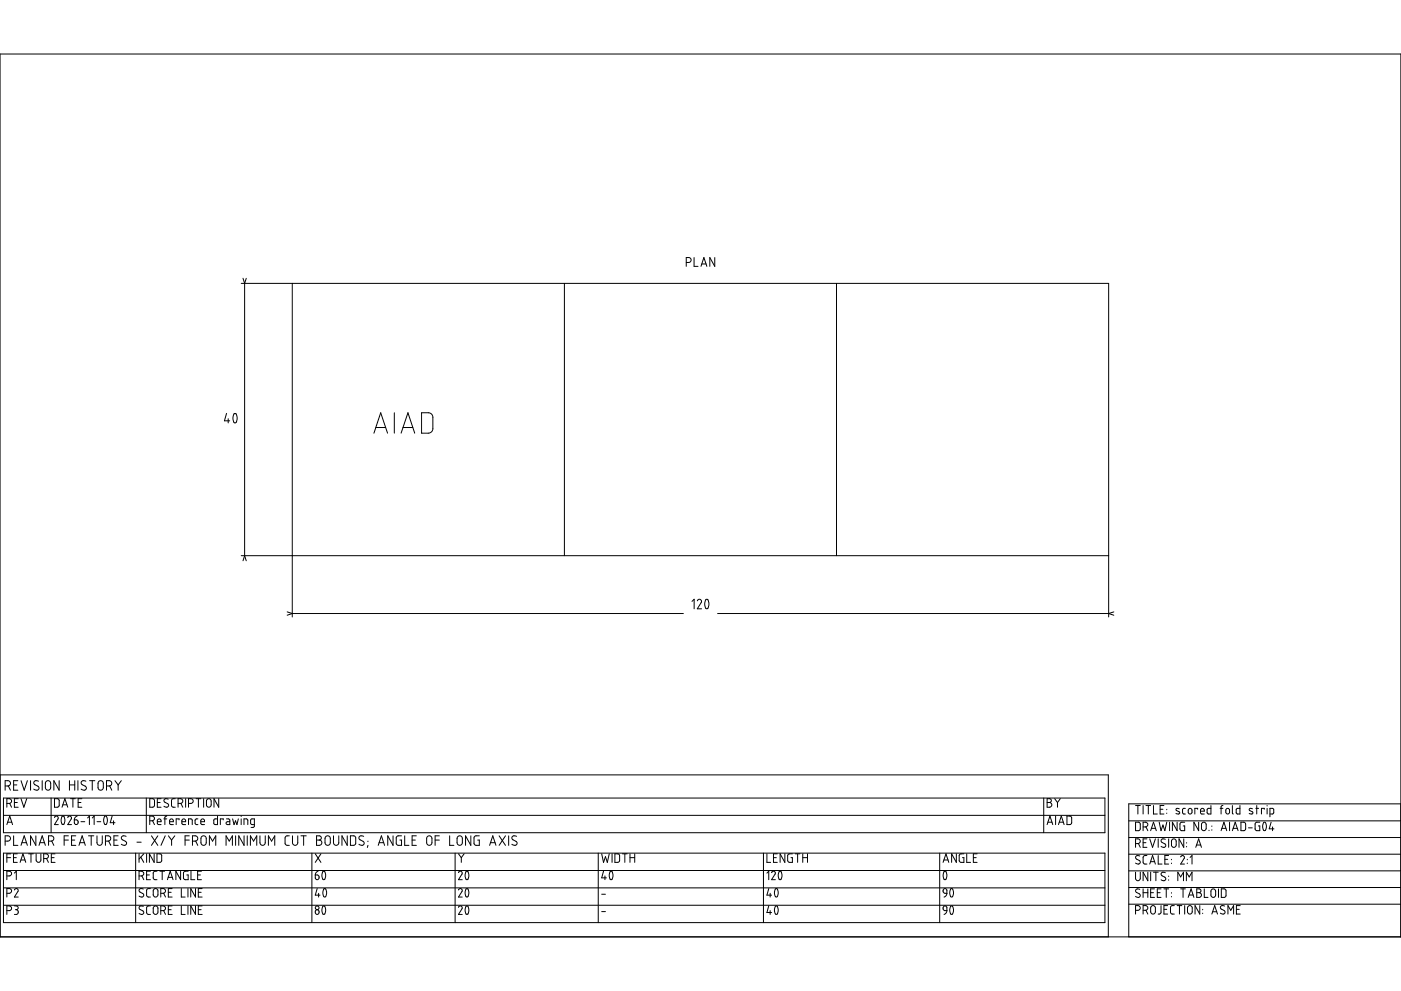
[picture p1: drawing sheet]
<svg xmlns="http://www.w3.org/2000/svg" width="420mm" height="297mm" viewBox="0 0 420 297" stroke-linecap="round" stroke-linejoin="round" font-family="sans-serif">
<g fill="none" stroke="#000" stroke-width=".3">
<path d="M0 16.2h420.1v264.6h-420.1zM205.8 78.7h.7a.74 .74 0 0 0 .8-.8 .74 .74 0 0 0-.8-.7h-.7v2.6M208.2 77.2v2.6h1.1M210.2 79.8l.9-2.6 .9 2.6M210.5 79.1h1.3M214.4 77.2v2.6l-1.5-2.6v2.6M72.3 84.9h260.2v100M72.9 83.4l.5 1.5M73.4 84.9v81.7M73.9 83.4l-.5 1.5M87.7 84.9v100M169.3 84.9v81.7"/>
<path d="M250.9 84.9v81.7M67.9 123.9l-.6 2.2h1.6M68.4 125.5v1.3M70.2 124.1l.1-.1a1.35 1.35 0 0 1 .7 2l-.3 .7a1.35 1.35 0 0 1-.8-2zM112.1 129.8l2.1-6.1 2 6.1M112.7 128.1h3M118.3 123.7v6.1M120.3 129.8l2-6.1 2.1 6.1M120.9 128.1h2.9M126.4 123.7h2.1a1.36 1.36 0 0 1 1.3 1.4v3.4a1.36 1.36 0 0 1-1.3 1.3h-2.1zM72.3 166.6h260.2M73.4 166.6l-.5 1.5"/>
<path d="M73.4 166.6l.5 1.5M211.7 179.8l.1-.1a1.35 1.35 0 0 1 .7 2l-.3 .7a1.35 1.35 0 0 1-.8-2zM86.1 183.4l1.6 .5M87.7 183.9h117.2M87.7 183.9l-1.6 .5M207.5 180.3l.7-.7v2.9M209.1 180.1a.64 .64 0 0 1 .9-.4 .64 .64 0 0 1 .3 .9l-1.2 1.9h1.3M215.2 183.9h117.3M332.5 183.9l1.5 .5M334 183.4l-1.5 .5M0 232.3h332.4v48.5M1 239.2h330.4v10.4h-330.4z"/>
<path d="M1.5 235.6h.8a.79 .79 0 0 0 .8-.8 .79 .79 0 0 0-.8-.8h-.8v2.9M2.5 235.6l.6 1.3M4.1 235.3h.9M5.4 234h-1.3v2.9h1.3M5.5 239.4h-1.2v2.6h1.2M6.3 234l1 2.9 .9-2.9M6.3 239.4l.9 2.6 .8-2.6M9.2 234v2.9M10.5 235.2l.9 .4a.73 .73 0 0 1 0 1.2 .73 .73 0 0 1-1.1-.1l-.2-.2M11.5 234.2a.78 .78 0 0 0-1-.2 .78 .78 0 0 0-.2 1.1l.2 .1M12.7 234v2.9M13.6 234.8v1.3a.79 .79 0 0 0 .8 .8 .79 .79 0 0 0 .8-.8v-1.3"/>
<path d="M13.6 234.8a.79 .79 0 0 1 .8-.8 .79 .79 0 0 1 .8 .8M15.3 239.2v10.4M16.3 239.4h.9l.5 .3 .1 1.7-.3 .5-1.2 .1zM17.7 234v2.9l-1.5-2.9v2.9M20.8 235.3h1.6M20.8 234v2.9M21.2 239.4h1.4M21.9 239.4v2.6M22.4 234v2.9M23.4 234v2.9M24.6 239.4h-1.2v2.6h1.2M25.8 234.2a.78 .78 0 0 0-1.1-.2 .78 .78 0 0 0-.2 1.1l1.1 .5a.73 .73 0 0 1 0 1.2 .73 .73 0 0 1-1.1-.1l-.2-.2"/>
<path d="M26.9 234h1.5M27.7 234v2.9M29.4 234.8v1.3a.79 .79 0 0 0 .8 .8 .79 .79 0 0 0 .8-.8v-1.3M29.4 234.8a.79 .79 0 0 1 .8-.8 .79 .79 0 0 1 .8 .8M31.9 235.6h.8M32.7 234h-.8v2.9M32.7 234a.79 .79 0 0 1 .8 .8 .79 .79 0 0 1-.8 .8M32.9 235.6l.6 1.3M34.5 234l.9 1.3M35.4 235.3v1.6M36.4 234l-1 1.3M43.9 239.2v10.4"/>
<path d="M44.9 239.4h.9l.4 .3 .1 1.7-.3 .5-1.1 .1zM48.3 239.4h-1.1v2.6h1.1M50.4 239.5a.67 .67 0 0 0-1 0 .67 .67 0 0 0 .1 1l.8 .4M52.6 239.4l-.9 .1-.3 .5 .1 1.7 1.1 .3M55.7 239.4v2.6M58.8 239.4h1.4M59.5 239.4v2.6M61.1 239.4v2.6M62.1 239.6l.5-.2 .5 .2 .2 1.6a.71 .71 0 0 1-.7 .8 .71 .71 0 0 1-.7-.8zM65.6 239.4v2.6l-1.4-2.6v2.6M313 239.2v10.4M314 239.4h.7a.57 .57 0 0 1 .6 .6 .57 .57 0 0 1-.6 .5 .71 .71 0 0 1 .7 .7 .71 .71 0 0 1-.7 .8h-.7z"/>
<path d="M316.3 239.4l.8 1.1M318 239.4l-.9 1.1M1 244.4h330.4M1 255.7h330.4v20.8h-330.4zM2.1 240.8h.7a.71 .71 0 0 0 .7-.7 .71 .71 0 0 0-.7-.7h-.7v2.6M2.1 247.2l.8-2.6 .9 2.6M2.1 257.1h1.1M2.3 246.4h1.2M2.3 250.5a.79 .79 0 0 1 .8 .8 .79 .79 0 0 1-.8 .8h-.8M2.3 250.5h-.8v2.9M2.9 240.8l.6 1.2M3.2 255.9h-1.1v2.6"/>
<path d="M4 257.1h.9M4.1 250.5v2.9h1.3M4.3 240.5h.9M5.2 255.9h-1.2v2.6h1.2M6 258.5l.9-2.6 .8 2.6M6.3 257.8h1.2M6.3 253.4l1-2.9 .9 2.9M6.6 252.6h1.4M8.6 255.9h1.4M9.3 255.9v2.6M10.8 250.5v2.9l-1.6-2.9v2.9M10.8 255.9v1.9a.71 .71 0 0 0 .8 .7 .71 .71 0 0 0 .7-.7"/>
<path d="M11.7 253.4l1-2.9 .9 2.9M12 252.6h1.4M12.3 255.9v1.9M13.8 255.9a.71 .71 0 0 1 .7 .7 .71 .71 0 0 1-.7 .7h-.7M13.8 255.9h-.7v2.6M13.9 257.3l.6 1.2M15.4 250.5a.79 .79 0 0 1 .8 .8 .79 .79 0 0 1-.8 .8h-.8M15.4 250.5h-.8v2.9M15.4 257.1h.8M15.5 252.1l.7 1.3M16.3 245a.58 .58 0 0 1 .8-.4 .58 .58 0 0 1 .3 .9l-1.1 1.7h1.2M16.5 255.9h-1.1v2.6h1.1"/>
<path d="M18.6 242l.9-2.6 .8 2.6M18.6 244.7l.1-.1a1.21 1.21 0 0 1 .7 1.9l-.3 .6a1.21 1.21 0 0 1-.7-1.8zM18.8 241.2h1.3M19.2 251.8h1.3M20.3 245a.57 .57 0 0 1 .8-.4 .57 .57 0 0 1 .3 .9l-1.1 1.7h1.1M20.5 250.5h-1.3v2.9M21.5 251.8h.9M22.3 245.7l.8 .1 .3 .5M22.3 245.7v.9a.57 .57 0 0 0 .6 .6 .57 .57 0 0 0 .5-.6M22.7 250.5h-1.2v2.9h1.2M23.1 244.6a1.18 1.18 0 0 0-.8 1.1M23.4 240.5h.9"/>
<path d="M23.4 246.3v.3M23.7 253.4l.9-2.9 1 2.9M24 252.6h1.3M24.3 246.3h1.1M26.3 245.2l.5-.6v2.6M26.5 250.5h1.6M27.3 250.5v2.9M27.7 245.2l.5-.6v2.6M29.1 250.5v2.1a.79 .79 0 0 0 .8 .8 .79 .79 0 0 0 .8-.8v-2.1M29.1 246.3h1.1M31.4 244.7l.1-.1a1.21 1.21 0 0 1 .6 1.9l-.3 .6a1.21 1.21 0 0 1-.6-1.8zM32.4 250.5h-.8v2.9"/>
<path d="M32.4 250.5a.79 .79 0 0 1 .8 .8 .79 .79 0 0 1-.8 .8h-.8M32.6 252.1l.6 1.3M33.6 244.6l-.5 2h1.4M34.1 246v1.2M34.2 251.8h.9M35.4 250.5h-1.2v2.9h1.2M37.6 252.2a.73 .73 0 0 1 .1 1.1 .73 .73 0 0 1-1.1-.1l-.2-.1M37.8 250.7a.78 .78 0 0 0-1-.1 .78 .78 0 0 0-.3 1l1.1 .6M40.7 255.7v20.8M41.1 252.4h1.2M41.7 255.9v2.6M42.2 256.9l.9 1.6"/>
<path d="M43.1 255.9l-1.4 1.6M44 255.9v2.6M44.9 246h.7a.71 .71 0 0 0 .7-.7 .71 .71 0 0 0-.7-.7h-.7v2.6M45.4 250.5l1.9 2.9M45.7 246l.6 1.2M46.2 255.9v2.6l-1.4-2.6v2.6M47.2 246.3h1.1a.59 .59 0 0 0-.4-.8 .59 .59 0 0 0-.7 .5v.9l.4 .3M47.2 240.5h.8M47.3 250.5l-1.9 2.9M47.6 247.2h.7M47.9 255.9h-.8v2.6h.8l.5-.3 .1-1.7-.6-.6M49.1 245.4h.9"/>
<path d="M49.6 250.5l-1.3 2.9M50 244.6l-.3 .1-.3 .3v2.2M50.3 240.9a.64 .64 0 0 1 .1 .9 .64 .64 0 0 1-1 0l-.2-.1M50.5 250.5l1 1.3M50.9 246.3h1.1a.59 .59 0 0 0-.4-.8 .59 .59 0 0 0-.7 .5v.9l.4 .3M51.3 247.2h.7M51.5 251.8v1.6M52.4 250.5l-.9 1.3M53.4 240.8h.7a.71 .71 0 0 0 .7-.7 .71 .71 0 0 0-.7-.7h-.7v2.6M53.7 245.7v-.3h-.9v1.8M54.3 240.8l.5 1.2M54.5 246.7l.5 .5"/>
<path d="M54.5 246a.57 .57 0 0 1 .6-.5 .57 .57 0 0 1 .6 .5M54.5 246v.7M55 247.2h.7M55.5 251.8h1.3M55.7 246v.3h-1.2M56.5 240.8h.7a.71 .71 0 0 0 .7-.7 .71 .71 0 0 0-.7-.7h-.7v2.6M56.5 247.2v-1.8l1.1 .3 .1 1.5M56.8 250.5h-1.3v2.9M58.5 250.5a.79 .79 0 0 1 .8 .8 .79 .79 0 0 1-.8 .8h-.8M58.5 250.5h-.8v2.9M58.7 252.1l.6 1.3M58.9 247.2h.5"/>
<path d="M59.4 245.4l-.7 .1-.2 .4 .1 1 .3 .3M60.2 246.3h1.1a.59 .59 0 0 0-.4-.8 .59 .59 0 0 0-.7 .5l.1 .9 .3 .3M60.5 250.8a.79 .79 0 0 1 .9-.2 .79 .79 0 0 1 .4 .7l.1 1.3a.79 .79 0 0 1-.8 .8 .79 .79 0 0 1-.8-.8v-1.3zM60.6 247.2h.7M62.8 253.4v-2.9l1 1.6 .9-1.6v2.9M65.2 245.4l-1 .3-.1 1 .4 .5M65.2 244.6v2.6h-.7M67 245.7v-.3h-.9v1.8M67.8 253.4v-2.9l.9 1.6 1-1.6v2.9M67.9 245.4l.8 .1 .2 .4v1.3h-.7M68.9 246.3l-1.1 .2v.4l.4 .3M69.8 245.4l.4 1.8 .4-1.2 .5 1.2 .4-1.8"/>
<path d="M70.7 250.5v2.9M72.3 244.6v.2M72.3 245.4v1.8M73.2 250.5v2.9l-1.6-2.9v2.9M73.9 245.5l.4 .4v1.3M73.9 245.4h-.7v1.8M74.1 250.5v2.9M75.1 253.4v-2.9l1 1.6 .9-1.6v2.9M75.2 245.9l.2-.4 .9-.1v2.2M75.2 246.7l.4 .5M75.2 245.9v.8M75.6 247.2h.7"/>
<path d="M76.3 247.6l-.2 .3-.8 .1M78 250.5v2.1a.79 .79 0 0 0 .8 .8 .79 .79 0 0 0 .7-.8v-2.1M80.5 253.4v-2.9l.9 1.6 1-1.6v2.9M86.1 250.5h.7M86.1 253.4h.7M86.1 250.5l-.4 .2-.2 .5v1.8l.6 .4M87.7 250.5v2.1a.79 .79 0 0 0 .8 .8 .79 .79 0 0 0 .8-.8v-2.1M90.3 250.5h1.5M91.1 250.5v2.9M93.5 255.7v20.8M94.6 255.9l1.6 2.6M94.9 251.8h.8"/>
<path d="M95.7 250.5a.63 .63 0 0 1 .7 .7 .63 .63 0 0 1-.7 .6M95.7 251.8a.79 .79 0 0 1 .8 .8 .79 .79 0 0 1-.8 .8M95.7 250.5h-.8v2.9h.8M96.2 255.9l-1.6 2.6M97.7 250.8a.79 .79 0 0 1 .9-.2 .79 .79 0 0 1 .5 .7v1.3a.79 .79 0 0 1-.8 .8 .79 .79 0 0 1-.8-.8v-1.3zM100 250.5v2.1a.79 .79 0 0 0 .8 .8 .79 .79 0 0 0 .8-.8v-2.1M104.1 250.5v2.9l-1.5-2.9v2.9M106 250.5h-.9v2.9h.9M106 250.5l.5 .2 .2 .5-.1 1.8-.6 .4M108.9 252.2a.73 .73 0 0 1 .1 1.1 .73 .73 0 0 1-1.2-.1l-.2-.1M109.1 250.7a.78 .78 0 0 0-1.1-.1 .78 .78 0 0 0-.2 1l1.1 .6M110.3 253.4l-.1 .6"/>
<path d="M110.3 252.1v.2M113.4 253.4l1-2.9 .9 2.9M113.7 252.6h1.4M117.9 250.5v2.9l-1.6-2.9v2.9M119.5 250.5l-.5 .2-.2 .5 .1 1.8 .6 .4M119.5 250.5h.9M119.9 251.8h.5v1.6h-.9M121.4 250.5v2.9h1.2M123.6 251.8h.9M124.9 250.5h-1.3v2.9h1.3M128.2 250.8a.8 .8 0 0 1 .8-.2 .8 .8 0 0 1 .5 .7v1.3a.79 .79 0 0 1-.8 .8 .79 .79 0 0 1-.8-.8v-1.3zM130.5 251.8h1.3"/>
<path d="M131.8 250.5h-1.3v2.9M134.9 250.5v2.9h1.2M136.5 255.7v20.8M137.3 250.8a.8 .8 0 0 1 .9-.2 .8 .8 0 0 1 .5 .7v1.3a.79 .79 0 0 1-.8 .8 .79 .79 0 0 1-.8-.8v-1.3zM137.5 255.9l.8 1.2M138.3 257.1v1.4M139.2 255.9l-.9 1.2M141.2 250.5v2.9l-1.6-2.9v2.9M142.8 250.5l-.5 .2-.1 .5v1.8l.6 .4M142.8 250.5h.9M143.3 251.8h.4v1.6h-.9M146.8 253.4l1-2.9 .9 2.9"/>
<path d="M147.1 252.6h1.4M149.7 250.5l1.9 2.9M151.6 250.5l-1.9 2.9M152.5 250.5v2.9M154.7 252.2a.73 .73 0 0 1 .1 1.1 .73 .73 0 0 1-1.1-.1l-.2-.1M154.9 250.7a.78 .78 0 0 0-1-.1 .78 .78 0 0 0-.2 1l1 .6M179.4 255.7v20.8M180.4 255.9l.6 2.6 .6-1.7 .5 1.7 .6-2.6M183.6 255.9v2.6M185.3 255.9h-.9v2.6h.9l.4-.3 .1-1.7-.5-.6M186.7 255.9h1.4M187.4 255.9v2.6"/>
<path d="M188.9 257.1h1.5M188.9 255.9v2.6M190.4 255.9v2.6M229 255.7v20.8M230 255.9v2.6h1.1M232 257.1h.8M233.1 255.9h-1.1v2.6h1.1M235.4 255.9v2.6l-1.4-2.6v2.6M236.8 255.9l-.6 .6v1.4l.3 .5 1.1 .1v-1.4h-.4M236.8 255.9h.8M238.5 255.9h1.4M239.2 255.9v2.6"/>
<path d="M240.7 257.1h1.5M240.7 255.9v2.6M242.2 255.9v2.6M281.8 255.7v20.8M282.8 258.5l.9-2.6 .8 2.6M283.1 257.8h1.2M286.8 255.9v2.6l-1.4-2.6v2.6M288.2 255.9l-.5 .6v1.4l.2 .5 1.2 .1v-1.4h-.5M288.2 255.9h.9M289.9 255.9v2.6h1.2M291.9 257.1h.9M293 255.9h-1.1v2.6h1.1"/>
<path d="M314 240.5h.7M314 247.2l.9-2.6 .8 2.6M314.3 246.4h1.2M316.6 244.6v2.6M317.1 240.5v1.5M317.4 247.2l.9-2.6 .8 2.6M317.7 246.4h1.2M320.8 247.2l.6-.6-.1-1.7-.5-.3h-.8v2.6h.8M338.5 246h81.6M338.5 251h81.6M338.5 256h81.6M340.6 252.9h.7a.71 .71 0 0 0 .7-.8 .71 .71 0 0 0-.7-.7h-.7v2.6"/>
<path d="M340.6 241.4h1.4M341.2 241.4v2.6M341.4 246.4h-.8v2.6h.8M341.4 252.8l.6 1.2M341.4 246.4l.5 .3 .1 1.7M341.8 256.6a.67 .67 0 0 0-1-.1 .67 .67 0 0 0 .1 1l.8 .4a.64 .64 0 0 1 .1 1 .64 .64 0 0 1-1 0l-.3-.2M342 248.4l-.6 .6M342.8 247.9h.7a.71 .71 0 0 0 .7-.8 .71 .71 0 0 0-.7-.7h-.7v2.6M342.8 241.4v2.6M342.8 252.6h.9M343.7 241.4h1.4M343.7 247.8l.5 1.2"/>
<path d="M344 256.4l-.9 .1-.3 .5 .1 1.7 1.1 .3M344 251.4h-1.2v2.6h1.2M344.4 241.4v2.6M344.8 251.4l.9 2.6 .8-2.6M344.8 259l.9-2.6 .8 2.6M345 258.3h1.3M345.1 249l.8-2.6 .9 2.6M345.3 248.3h1.2M345.9 241.4v2.6h1.2M347.3 251.4v2.6M347.3 256.4v2.6h1.2M347.6 246.4l.6 2.6 .6-1.7 .5 1.7 .6-2.6"/>
<path d="M347.9 242.6h.9M349.1 241.4h-1.2v2.6h1.2M349.3 257.6h.9M349.5 251.6a.68 .68 0 0 0-1-.1 .68 .68 0 0 0 0 1l.8 .4a.64 .64 0 0 1 .1 1 .64 .64 0 0 1-.9 0l-.3-.2M349.9 242.6v.1M349.9 243.7v.1M350.5 251.4v2.6M350.5 256.4h-1.2v2.6h1.2M350.8 246.4v2.6M351.3 257.6v.1M351.3 258.7v.1M351.5 251.6l.5-.2 .5 .2 .2 .5v1.2a.71 .71 0 0 1-.7 .7 .71 .71 0 0 1-.7-.7z"/>
<path d="M352.9 243l.8 .4a.61 .61 0 0 1-.4 .6 .61 .61 0 0 1-.6-.2M353 246.4v2.6l-1.4-2.6v2.6M353.7 242.4a.48 .48 0 0 0-.7-.1 .48 .48 0 0 0-.1 .7M354.1 256.9a.58 .58 0 0 1 .7-.4 .58 .58 0 0 1 .3 .8l-1 1.7h1.1M354.9 247.6h.4v1.4l-1.2-.1-.2-.5M355 251.4v2.6l-1.4-2.6v2.6M355.3 246.4h-.9l-.5 .3v1.7M355.5 242.3l-.8 .2-.1 1.1 .3 .3 .6 .1M355.9 252.6v.1M355.9 253.7v.2M356.1 257.6v.1M356.1 258.7v.1"/>
<path d="M356.6 242.4a.57 .57 0 0 1 .9 .5v.5a.57 .57 0 0 1-.6 .6 .57 .57 0 0 1-.6-.6zM356.9 257l.6-.6v2.6M358.6 254l.9-2.6 .8 2.6M358.9 253.3h1.2M359.2 242.6v-.3h-.9v1.7M359.5 246.4v2.6l-1.4-2.6v2.6M360 243.1h1.2a.6 .6 0 0 0-.4-.8 .6 .6 0 0 0-.8 .6l.2 1 1 .1M360.5 246.6l.5-.2 .5 .2 .2 1.7a.71 .71 0 0 1-.7 .7 .71 .71 0 0 1-.7-.7zM362 242.7v.9M362.6 248.9v.1M363.2 241.4v2.6l-1-.1-.2-.3M363.2 242.3h-1l-.2 .4"/>
<path d="M363.4 247.6v.1M363.4 248.7v.2M365.9 242.3h.9M366.2 249l.9-2.6 .8 2.6M366.4 248.3h1.3M366.8 241.4l-.4 .1-.2 .4v2.1M367.7 242.6a.57 .57 0 0 1 .6-.3 .57 .57 0 0 1 .4 .6v.5a.57 .57 0 0 1-.5 .6 .57 .57 0 0 1-.6-.6zM368.7 246.4v2.6M369.6 241.4v2.3l.3 .3M369.6 249l.8-2.6 .9 2.6M369.8 248.3h1.3M371.9 241.4v2.6l-1-.1-.2-.3 .1-1.1 1.1-.2"/>
<path d="M373.6 248.4l-.3 .5-1.1 .1v-2.6h.8l.5 .3 .1 1.7M374.4 248.1h1.1M375.6 242.4a.48 .48 0 0 0-.6-.1 .48 .48 0 0 0-.2 .7l.9 .4a.61 .61 0 0 1-.4 .6 .61 .61 0 0 1-.7-.2M376.6 242.3h.9M376.9 241.4v2.6M377.4 247.6h.4v1.4l-1.1-.1-.3-.5M377.8 246.4h-.8l-.5 .3-.1 1.7M378.9 246.6l.2-.1a1.21 1.21 0 0 1 .6 1.8l-.3 .7a1.21 1.21 0 0 1-.7-1.9zM379.2 242.6v-.3h-.9v1.7M380 241.4v.2M380 242.3v1.7M380.9 244l1-.2 .1-1.1-.2-.4h-.9v2.5"/>
<path d="M381.2 246.4l-.6 2h1.5M381.6 247.9v1.1M420.1 240.9h-81.6v39.9M1 260.9h330.4M1 266.1h330.4M1 271.3h330.4M2.1 262.6l.7-.1a.71 .71 0 0 0 .7-.7 .71 .71 0 0 0-.7-.7h-.7v2.6M2.1 267.8l.7-.1a.71 .71 0 0 0 .7-.7 .71 .71 0 0 0-.7-.7h-.7v2.6M2.1 272.9h.7M2.8 273a.71 .71 0 0 0 .7-.8 .71 .71 0 0 0-.7-.7h-.7v2.6M4.3 266.8a.58 .58 0 0 1 .8-.4 .58 .58 0 0 1 .3 .8l-1.1 1.7h1.2M4.3 271.5h.6a.57 .57 0 0 1 .6 .6 .57 .57 0 0 1-.6 .6"/>
<path d="M4.3 261.7l.6-.6v2.6M4.6 272.7h.3M4.9 272.7a.72 .72 0 0 1 .6 .7 .72 .72 0 0 1-.6 .7h-.6M41.7 262.6l.7-.1a.71 .71 0 0 0 .7-.7 .71 .71 0 0 0-.7-.7h-.7v2.6M42.5 262.5l.6 1.2M43 266.5a.67 .67 0 0 0-1-.1 .67 .67 0 0 0 0 1l.8 .4a.64 .64 0 0 1 .1 1 .64 .64 0 0 1-.9 0l-.3-.2M43 271.7a.67 .67 0 0 0-1-.1 .67 .67 0 0 0 0 1l.8 .4a.64 .64 0 0 1 .1 1 .64 .64 0 0 1-.9 0l-.3-.2M44 262.3h.8M45.1 266.3l-.9 .1-.2 .5v1.7l1.1 .3M45.1 271.5l-.9 .1-.2 .5v1.7l1.1 .3M45.1 261.1h-1.1v2.6h1.1M46 261.7v1.7l.5 .3"/>
<path d="M46.2 266.5l.5-.2 .5 .2 .2 1.7a.71 .71 0 0 1-.7 .7 .71 .71 0 0 1-.7-.7zM46.2 271.7l.5-.2 .5 .2 .2 1.7a.71 .71 0 0 1-.7 .7 .71 .71 0 0 1-.7-.7zM46.5 261.1l-.5 .6M46.5 261.1h.6M46.5 263.7h.6M47.9 261.1h1.5M48.2 267.8h.7M48.2 272.9h.7M48.6 261.1v2.6M48.9 266.3h-.7v2.6M48.9 271.5h-.7v2.6M48.9 266.3a.71 .71 0 0 1 .7 .7 .71 .71 0 0 1-.7 .7"/>
<path d="M48.9 271.5a.71 .71 0 0 1 .7 .7 .71 .71 0 0 1-.7 .8M49.1 267.7l.5 1.2M49.1 272.9l.5 1.2M50.2 263.7l.9-2.6 .8 2.6M50.4 263h1.3M50.5 267.5h.8M50.5 272.7h.8M51.6 266.3h-1.1v2.6h1.1M51.6 271.5h-1.1v2.6h1.1M54.2 261.1v2.6l-1.5-2.6v2.6M54.4 266.3v2.6h1.1M54.4 271.5v2.6h1.1"/>
<path d="M55 261.7v1.4l.3 .5 1.1 .1v-1.4h-.4M56.4 266.3v2.6M56.4 271.5v2.6M56.4 261.1l-1.1 .1-.3 .5M57.3 261.1v2.6h1.1M58.6 266.3v2.6l-1.4-2.6v2.6M58.6 271.5v2.6l-1.4-2.6v2.6M59.3 262.3h.8M59.5 267.5h.8M59.5 272.7h.8M60.4 261.1h-1.1v2.6h1.1M60.6 266.3h-1.1v2.6h1.1"/>
<path d="M60.6 271.5h-1.1v2.6h1.1M94.6 262.3h.5a.65 .65 0 0 1 .7 .5 .65 .65 0 0 1-.5 .7 .65 .65 0 0 1-.7-.4zM94.8 272.7a.64 .64 0 0 1 .9 .8 .64 .64 0 0 1-1.1 .3v-.6zM95.1 266.3l-.5 2h1.4M95.4 261.1a1.18 1.18 0 0 0-.8 1.2M95.5 267.8v1.1M96.8 261.3l.1-.1a1.21 1.21 0 0 1 .7 1.8l-.3 .6a1.21 1.21 0 0 1-.7-1.8zM96.8 271.7l.1-.1a1.21 1.21 0 0 1 .7 1.8l-.3 .6a1.21 1.21 0 0 1-.7-1.8zM97.1 266.5l.1-.1a1.21 1.21 0 0 1 .7 1.8l-.4 .6a1.21 1.21 0 0 1-.6-1.8zM137.5 261.6a.57 .57 0 0 1 .8-.4 .57 .57 0 0 1 .3 .8l-1.1 1.7h1.1M137.5 266.8a.57 .57 0 0 1 .8-.4 .57 .57 0 0 1 .3 .8l-1.1 1.7h1.1M137.6 271.8l-.1 .2"/>
<path d="M137.6 271.8a.57 .57 0 0 1 .7-.2 .57 .57 0 0 1 .3 .8l-1.1 1.7h1.1M139.8 261.3l.1-.1a1.21 1.21 0 0 1 .6 1.8l-.3 .6a1.21 1.21 0 0 1-.6-1.8zM139.8 266.5l.1-.1a1.21 1.21 0 0 1 .6 1.8l-.3 .6a1.21 1.21 0 0 1-.6-1.8zM139.8 271.7l.1-.1a1.21 1.21 0 0 1 .6 1.8l-.3 .6a1.21 1.21 0 0 1-.6-1.8zM180.4 268h1.2M180.4 273.2h1.2M181 261.1l-.6 2h1.5M181.4 262.6v1.1M183 261.3l.1-.1a1.21 1.21 0 0 1 .7 1.8l-.4 .6a1.21 1.21 0 0 1-.6-1.8zM230 261.7l.5-.6v2.6M230.5 266.3l-.5 2h1.4M230.5 271.5l-.5 2h1.4"/>
<path d="M231 267.8v1.1M231 272.9v1.2M231.4 261.6a.58 .58 0 0 1 .8-.4 .58 .58 0 0 1 .3 .8M232.5 262l-1.1 1.7h1.1M232.5 266.5l.2-.1a1.21 1.21 0 0 1 .6 1.8l-.3 .6a1.21 1.21 0 0 1-.7-1.8zM232.5 271.7l.2-.1a1.21 1.21 0 0 1 .6 1.8l-.3 .6a1.21 1.21 0 0 1-.7-1.8zM233.7 261.3l.1-.1a1.21 1.21 0 0 1 .6 1.8l-.3 .6a1.21 1.21 0 0 1-.6-1.8zM282.9 266.6a.57 .57 0 0 1 .7-.2 .57 .57 0 0 1 .4 .5v.9l-.6-.1a.71 .71 0 0 1-.5-1.1zM283.1 261.3l.1-.1a1.21 1.21 0 0 1 .7 1.8l-.3 .6a1.21 1.21 0 0 1-.7-1.8zM283.4 272.9h.6v-.8a.65 .65 0 0 0-.8-.4 .65 .65 0 0 0-.5 .7 .65 .65 0 0 0 .7 .6M284 267.7a1.18 1.18 0 0 1-.9 1.2M284 273a1.18 1.18 0 0 1-.9 1.1"/>
<path d="M285.1 266.5l.1-.1a1.21 1.21 0 0 1 .7 1.8l-.3 .6a1.21 1.21 0 0 1-.7-1.8zM285.1 271.7l.1-.1a1.21 1.21 0 0 1 .7 1.8l-.3 .6a1.21 1.21 0 0 1-.7-1.8zM338.5 261h81.6M338.5 266h81.6M338.5 271h81.6M340.5 263.3a.71 .71 0 0 0 .8 .7 .71 .71 0 0 0 .7-.7M340.6 272.9h.7a.71 .71 0 0 0 .7-.8 .71 .71 0 0 0-.7-.7h-.7v2.6M340.6 261.4v1.9M341.8 266.6a.67 .67 0 0 0-1-.1 .67 .67 0 0 0 .1 1l.8 .4a.64 .64 0 0 1 .1 1 .64 .64 0 0 1-1 0l-.3-.2M342 261.4v1.9M342.8 272.9h.7a.71 .71 0 0 0 .7-.8 .71 .71 0 0 0-.7-.7h-.7v2.6M342.8 266.4v2.6"/>
<path d="M342.8 267.6h1.4M343.7 272.8l.5 1.2M344.2 261.4v2.6l-1.4-2.6v2.6M344.2 266.4v2.6M345.1 261.4v2.6M345.1 267.6h.8M345.3 271.6l.5-.2 .5 .2 .2 1.7a.71 .71 0 0 1-.7 .7 .71 .71 0 0 1-.7-.7zM345.9 261.4h1.4M346.2 266.4h-1.1v2.6h1.1M346.6 261.4v2.6M347.1 267.6h.8M348.2 271.4v2a.64 .64 0 0 1-.9 .6"/>
<path d="M348.2 266.4h-1.1v2.6h1.1M349.1 266.4h1.4M349.1 272.6h.8M349.5 261.6a.67 .67 0 0 0-1-.1 .67 .67 0 0 0 0 1l.8 .4a.64 .64 0 0 1 .1 1 .64 .64 0 0 1-.9 0l-.3-.2M349.8 266.4v2.6M350.2 271.4h-1.1v2.6h1.1M350.5 262.6v.1M350.5 263.7v.1M351.3 267.6v.1M351.3 268.7v.1M352.2 271.4l-.9 .1-.3 .5 .1 1.7 1.1 .3M353 271.4h1.4"/>
<path d="M353.2 264v-2.6l.9 1.4 .8-1.4v2.6M353.7 271.4v2.6M354.1 266.4h1.4M354.8 266.4v2.6M355.3 271.4v2.6M355.8 264v-2.6l.8 1.4 .9-1.4v2.6M356.3 269l.9-2.6 .9 2.6M356.3 271.6l.5-.2 .5 .2 .3 1.7a.71 .71 0 0 1-.8 .7 .71 .71 0 0 1-.7-.7zM356.6 268.3h1.2M358.9 266.4h.7a.57 .57 0 0 1 .6 .6 .57 .57 0 0 1-.6 .6 .71 .71 0 0 1 .7 .7 .71 .71 0 0 1-.7 .7h-.7zM358.9 267.6h.7M359.8 271.4v2.6l-1.4-2.6v2.6"/>
<path d="M360.7 272.6v.1M360.7 273.7v.1M361.2 266.4v2.6h1.1M363.4 266.6l.5-.2 .5 .2 .2 .5v1.2a.71 .71 0 0 1-.7 .7 .71 .71 0 0 1-.8-.7zM363.4 274l.9-2.6 .8 2.6M363.7 273.3h1.2M365.4 266.4v2.6M366.3 266.4h.8l.5 .3 .1 1.7-.3 .5-1.1 .1zM367.3 271.6a.67 .67 0 0 0-1-.1 .67 .67 0 0 0 0 1l.8 .4a.64 .64 0 0 1 .1 1 .64 .64 0 0 1-1 0l-.2-.2M368.3 274v-2.6l.8 1.5 .9-1.5v2.6M370.8 272.6h.8M371.9 271.4h-1.1v2.6h1.1"/>
<circle cx="95.1" cy="272.1" r=".57"/>
</g>
</svg>
